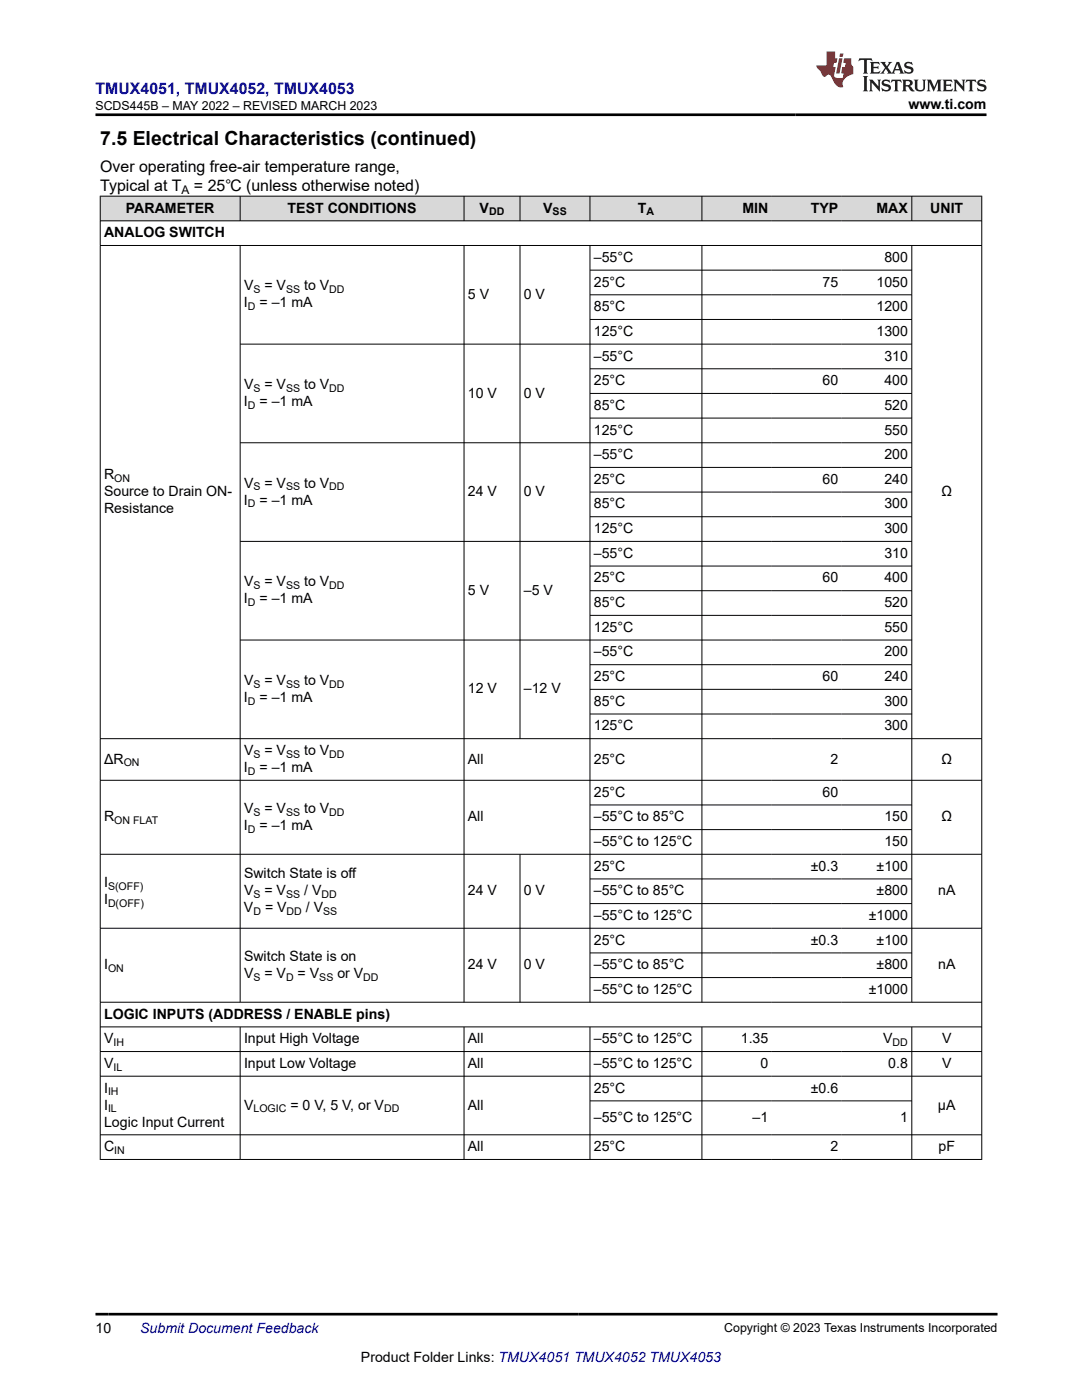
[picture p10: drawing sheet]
<svg xmlns="http://www.w3.org/2000/svg" width="216mm" height="279mm" viewBox="0 0 216 279" stroke-linecap="round" stroke-linejoin="round" font-family="sans-serif">
<defs><g id="words">
<text font-size="3.9" x="20" y="28.8">7.5 Electrical Characteristics (continued)</text>
<text font-size="3.2" fill="#00f" x="19" y="18.7">TMUX4051, TMUX4052, TMUX4053</text>
<g font-size="3.2">
<text x="20" y="34.3">Over operating free-air temperature range,</text>
<text x="20" y="38.1">Typical at T</text>
<text x="38.7" y="38.1">= 25℃ (unless otherwise noted)</text>
</g>
<g font-size="2.8">
<text x="181.3" y="21.8">www.ti.com</text>
<text x="20.8" y="47.3">ANALOG SWITCH</text>
<text x="25.1" y="42.4">PARAMETER</text>
<text x="57.4" y="42.4">TEST CONDITIONS</text>
<text x="95.7" y="42.4">V</text>
<text x="108.4" y="42.4">V</text>
<text x="127.3" y="42.4">T</text>
<text x="148.1" y="42.4">MIN</text>
<text x="161.8" y="42.4">TYP</text>
<text x="174.9" y="42.4">MAX</text>
<text x="185.6" y="42.4">UNIT</text>
<text x="118.5" y="52.3">–55°C</text>
<text x="176.5" y="52.3">800</text>
<text x="48.7" y="58">V</text>
<text x="52.8" y="58">= V</text>
<text x="60.7" y="58">to V</text>
<text x="93.4" y="59.6">5 V</text>
<text x="104.5" y="59.6">0 V</text>
<text x="118.5" y="57.2">25°C</text>
<text x="164.1" y="57.2">75</text>
<text x="174.9" y="57.2">1050</text>
<text x="48.7" y="61.3">I</text>
<text x="51.8" y="61.3">= –1 mA</text>
<text x="118.5" y="62.1">85°C</text>
<text x="174.9" y="62.1">1200</text>
<text x="118.5" y="67">125°C</text>
<text x="118.5" y="72">–55°C</text>
<text x="174.9" y="67">1300</text>
<text x="176.5" y="72">310</text>
<text x="48.7" y="77.6">V</text>
<text x="52.8" y="77.6">= V</text>
<text x="60.7" y="77.6">to V</text>
<text x="118.5" y="76.9">25°C</text>
<text x="164.1" y="76.9">60</text>
<text x="176.5" y="76.9">400</text>
<text x="48.7" y="81">I</text>
<text x="51.8" y="81">= –1 mA</text>
<text x="93.4" y="79.3">10 V</text>
<text x="104.5" y="79.3">0 V</text>
<text x="118.5" y="81.8">85°C</text>
<text x="176.5" y="81.8">520</text>
<text x="118.5" y="86.7">125°C</text>
<text x="176.5" y="86.7">550</text>
<text x="20.8" y="95.6">R</text>
<text x="118.5" y="91.6">–55°C</text>
<text x="176.5" y="91.6">200</text>
<text x="20.8" y="99">Source to Drain ON-</text>
<text x="48.7" y="100.7">I</text>
<text x="48.7" y="97.3">V</text>
<text x="51.8" y="100.7">= –1 mA</text>
<text x="52.8" y="97.3">= V</text>
<text x="60.7" y="97.3">to V</text>
<text x="93.4" y="99">24 V</text>
<text x="104.5" y="99">0 V</text>
<text x="118.5" y="96.6">25°C</text>
<text x="118.5" y="101.5">85°C</text>
<text x="164.1" y="96.6">60</text>
<text x="176.5" y="96.6">240</text>
<text x="176.5" y="101.5">300</text>
<text x="187.9" y="99">Ω</text>
<text x="20.8" y="102.4">Resistance</text>
<text x="118.5" y="106.4">125°C</text>
<text x="176.5" y="106.4">300</text>
<text x="118.5" y="111.3">–55°C</text>
<text x="176.5" y="111.3">310</text>
<text x="48.7" y="117">V</text>
<text x="52.8" y="117">= V</text>
<text x="60.7" y="117">to V</text>
<text x="93.4" y="118.7">5 V</text>
<text x="104.5" y="118.7">–5 V</text>
<text x="118.5" y="116.2">25°C</text>
<text x="164.1" y="116.2">60</text>
<text x="176.5" y="116.2">400</text>
<text x="48.7" y="120.4">I</text>
<text x="51.8" y="120.4">= –1 mA</text>
<text x="118.5" y="121.2">85°C</text>
<text x="176.5" y="121.2">520</text>
<text x="118.5" y="126.1">125°C</text>
<text x="118.5" y="131">–55°C</text>
<text x="176.5" y="126.1">550</text>
<text x="176.5" y="131">200</text>
<text x="48.7" y="136.7">V</text>
<text x="52.8" y="136.7">= V</text>
<text x="60.7" y="136.7">to V</text>
<text x="118.5" y="135.9">25°C</text>
<text x="164.1" y="135.9">60</text>
<text x="176.5" y="135.9">240</text>
<text x="48.7" y="140.1">I</text>
<text x="51.8" y="140.1">= –1 mA</text>
<text x="93.4" y="138.4">12 V</text>
<text x="104.5" y="138.4">–12 V</text>
<text x="118.5" y="140.8">85°C</text>
<text x="176.5" y="140.8">300</text>
<text x="118.5" y="145.8">125°C</text>
<text x="176.5" y="145.8">300</text>
<text x="20.8" y="152.4">ΔR</text>
<text x="48.7" y="154.1">I</text>
<text x="48.7" y="150.7">V</text>
<text x="51.8" y="154.1">= –1 mA</text>
<text x="52.8" y="150.7">= V</text>
<text x="60.7" y="150.7">to V</text>
<text x="93.4" y="152.4">All</text>
<text x="118.5" y="152.4">25°C</text>
<text x="165.7" y="152.4">2</text>
<text x="187.9" y="152.4">Ω</text>
<text x="118.5" y="159">25°C</text>
<text x="164.1" y="159">60</text>
<text x="20.8" y="163.9">R</text>
<text x="48.7" y="165.6">I</text>
<text x="48.7" y="162.2">V</text>
<text x="51.8" y="165.6">= –1 mA</text>
<text x="52.8" y="162.2">= V</text>
<text x="60.7" y="162.2">to V</text>
<text x="93.4" y="163.9">All</text>
<text x="118.5" y="163.9">–55°C to 85°C</text>
<text x="176.5" y="163.9">150</text>
<text x="187.9" y="163.9">Ω</text>
<text x="118.5" y="168.8">–55°C to 125°C</text>
<text x="118.5" y="173.8">25°C</text>
<text x="161.8" y="173.8">±0.3</text>
<text x="174.9" y="173.8">±100</text>
<text x="176.5" y="168.8">150</text>
<text x="20.8" y="177">I</text>
<text x="48.7" y="175.3">Switch State is off</text>
<text x="48.7" y="178.7">V</text>
<text x="52.8" y="178.7">= V</text>
<text x="60.7" y="178.7">/ V</text>
<text x="93.4" y="178.7">24 V</text>
<text x="104.5" y="178.7">0 V</text>
<text x="118.5" y="178.7">–55°C to 85°C</text>
<text x="174.9" y="178.7">±800</text>
<text x="187.2" y="178.7">nA</text>
<text x="20.8" y="180.4">I</text>
<text x="48.7" y="182.1">V</text>
<text x="52.9" y="182.1">= V</text>
<text x="61" y="182.1">/ V</text>
<text x="118.5" y="183.6">–55°C to 125°C</text>
<text x="173.3" y="183.6">±1000</text>
<text x="48.7" y="191.8">Switch State is on</text>
<text x="118.5" y="188.5">25°C</text>
<text x="161.8" y="188.5">±0.3</text>
<text x="174.9" y="188.5">±100</text>
<text x="20.8" y="193.4">I</text>
<text x="48.7" y="195.1">V</text>
<text x="52.8" y="195.1">= V</text>
<text x="59.4" y="195.1">= V</text>
<text x="67.3" y="195.1">or V</text>
<text x="93.4" y="193.4">24 V</text>
<text x="104.5" y="193.4">0 V</text>
<text x="118.5" y="193.4">–55°C to 85°C</text>
<text x="174.9" y="193.4">±800</text>
<text x="187.2" y="193.4">nA</text>
<text x="20.8" y="203.3">LOGIC INPUTS (ADDRESS / ENABLE pins)</text>
<text x="118.5" y="198.4">–55°C to 125°C</text>
<text x="173.3" y="198.4">±1000</text>
<text x="20.8" y="208.2">V</text>
<text x="48.7" y="208.2">Input High Voltage</text>
<text x="93.4" y="208.2">All</text>
<text x="118.5" y="208.2">–55°C to 125°C</text>
<text x="147.8" y="208.2">1.35</text>
<text x="176.2" y="208.2">V</text>
<text x="188" y="208.2">V</text>
<text x="20.8" y="213.1">V</text>
<text x="48.7" y="213.1">Input Low Voltage</text>
<text x="93.4" y="213.1">All</text>
<text x="118.5" y="213.1">–55°C to 125°C</text>
<text x="151.7" y="213.1">0</text>
<text x="177.3" y="213.1">0.8</text>
<text x="188" y="213.1">V</text>
<text x="20.8" y="218.1">I</text>
<text x="20.8" y="221.4">I</text>
<text x="48.7" y="221.4">V</text>
<text x="57.9" y="221.4">= 0 V, 5 V, or V</text>
<text x="93.4" y="221.4">All</text>
<text x="118.5" y="218.1">25°C</text>
<text x="161.8" y="218.1">±0.6</text>
<text x="187.2" y="221.4">µA</text>
<text x="20.8" y="224.8">Logic Input Current</text>
<text x="118.5" y="223.9">–55°C to 125°C</text>
<text x="150.2" y="223.9">–1</text>
<text x="179.6" y="223.9">1</text>
<text x="20.8" y="229.7">C</text>
<text x="93.4" y="229.7">All</text>
<text x="118.5" y="229.7">25°C</text>
<text x="165.7" y="229.7">2</text>
<text x="187.3" y="229.7">pF</text>
<text x="19" y="266.1">10</text>
<text x="72" y="271.7">Product Folder Links: TMUX4051 TMUX4052 TMUX4053</text>
</g>
<text font-size="2.8" fill="#00f" x="28" y="266.1">Submit Document Feedback</text>
<g font-size="2.5">
<text x="19" y="21.9">SCDS445B – MAY 2022 – REVISED MARCH 2023</text>
<text x="144.5" y="265.8">Copyright © 2023 Texas Instruments Incorporated</text>
</g>
<text font-size="2.4" x="36.2" y="38.7">A</text>
<g font-size="2.1">
<text x="97.6" y="43">DD</text>
<text x="110.3" y="43">SS</text>
<text x="129" y="43">A</text>
<text x="50.6" y="58.5">S</text>
<text x="57.1" y="58.5">SS</text>
<text x="65.7" y="58.5">DD</text>
<text x="49.5" y="61.9">D</text>
<text x="49.5" y="81.6">D</text>
<text x="50.6" y="78.2">S</text>
<text x="57.1" y="78.2">SS</text>
<text x="65.7" y="78.2">DD</text>
<text x="22.8" y="96.2">ON</text>
<text x="49.5" y="101.3">D</text>
<text x="50.6" y="97.9">S</text>
<text x="57.1" y="97.9">SS</text>
<text x="65.7" y="97.9">DD</text>
<text x="50.6" y="117.6">S</text>
<text x="57.1" y="117.6">SS</text>
<text x="65.7" y="117.6">DD</text>
<text x="49.5" y="121">D</text>
<text x="50.6" y="137.3">S</text>
<text x="57.1" y="137.3">SS</text>
<text x="65.7" y="137.3">DD</text>
<text x="49.5" y="140.6">D</text>
<text x="24.7" y="152.9">ON</text>
<text x="49.5" y="154.6">D</text>
<text x="50.6" y="151.3">S</text>
<text x="57.1" y="151.3">SS</text>
<text x="65.7" y="151.3">DD</text>
<text x="22.8" y="164.5">ON FLAT</text>
<text x="49.5" y="166.2">D</text>
<text x="50.6" y="162.8">S</text>
<text x="57.1" y="162.8">SS</text>
<text x="65.7" y="162.8">DD</text>
<text x="21.6" y="177.6">S(OFF)</text>
<text x="50.6" y="179.2">S</text>
<text x="57.1" y="179.2">SS</text>
<text x="64.1" y="179.2">DD</text>
<text x="21.6" y="180.9">D(OFF)</text>
<text x="50.6" y="182.6">D</text>
<text x="57.2" y="182.6">DD</text>
<text x="64.5" y="182.6">SS</text>
<text x="21.6" y="194">ON</text>
<text x="50.6" y="195.7">S</text>
<text x="57.1" y="195.7">D</text>
<text x="63.7" y="195.7">SS</text>
<text x="72.5" y="195.7">DD</text>
<text x="22.6" y="208.8">IH</text>
<text x="178.1" y="208.8">DD</text>
<text x="22.6" y="213.7">IL</text>
<text x="21.6" y="218.6">IH</text>
<text x="21.6" y="222">IL</text>
<text x="50.6" y="222">LOGIC</text>
<text x="76.6" y="222">DD</text>
<text x="22.8" y="230.3">IN</text>
</g>
</g></defs>
<g fill="#d8d8d8">
<path d="M20 39.1h175.9v5h-175.9z" fill-rule="evenodd"/>
<path d="M20.1 39.2h27.8v4.8h-27.8z" fill-rule="evenodd"/>
<path d="M48 39.2h44.5v4.8h-44.5z" fill-rule="evenodd"/>
<path d="M92.7 39.2h11v4.8h-11z" fill-rule="evenodd"/>
<path d="M103.8 39.2h13.9v4.8h-13.9z" fill-rule="evenodd"/>
<path d="M117.8 39.2h22.2v4.8h-22.2z" fill-rule="evenodd"/>
<path d="M140.1 39.2h13.9v4.8h-13.9z" fill-rule="evenodd"/>
<path d="M154 39.2h14v4.8h-14z" fill-rule="evenodd"/>
<path d="M168 39.2h13.9v4.8h-13.9z" fill-rule="evenodd"/>
<path d="M182 39.2h13.8v4.8h-13.8z" fill-rule="evenodd"/>
</g>
<g fill="none" stroke="#000" stroke-width=".2">
<path d="M19.9 39.1h176.1M20 39.1v192.4M47.9 39.1v5M92.6 39.1v5M103.8 39.1v5M117.7 39.1v5M140.1 39.1v5M181.9 39.1v5M195.9 39.1v192.4M19.9 44.1h176.1M19.9 49h176.1M47.9 49v151.1"/>
<path d="M92.6 49v151.1M103.8 49v98.5M117.7 49v151.1M117.7 53.9h64.3M117.7 58.8h64.3M140.1 49v151.1M181.9 49v151.1M117.7 63.8h64.3M117.7 73.6h64.3M117.7 78.5h64.3M182 68.7h-134.1M47.9 88.4h134.1"/>
<path d="M117.7 83.4h64.3M117.7 93.3h64.3M117.7 98.2h64.3M47.9 108h134.1M117.7 103.1h64.3M117.7 113h64.3M117.7 117.9h64.3M47.9 127.7h134.1M117.7 122.8h64.3M117.7 132.7h64.3M117.7 137.6h64.3M19.9 147.4h176.1"/>
<path d="M19.9 155.7h176.1M117.7 142.5h64.3M19.9 170.5h176.1M103.8 170.5v29.6M117.7 160.6h64.3M117.7 165.6h64.3M117.7 175.4h64.3M19.9 185.3h176.1M117.7 180.3h64.3M117.7 190.2h64.3M117.7 195.1h64.3M19.9 200h176.1"/>
<path d="M19.9 204.9h176.1M19.9 209.9h176.1M19.9 214.8h176.1M47.9 204.9v26.6M92.6 204.9v26.6M117.7 204.9v26.6M117.7 219.7h64.3M140.1 204.9v26.6M181.9 204.9v26.6M19.9 226.5h176.1M19.9 231.4h176.1"/>
</g>
<path d="M171.5 11.6l-.2 .6 .5-.2h.6v.1v2.2l-.2 .4h1l-.2-.4v-2.2v-.1h.5l.5 .2-.1-.6zM173.6 12.4l.2 .3v1.6l-.2 .4h1.9l.1-.6a1.08 1.08 0 0 1-1.3 .2v-.7h.6l.4 .2v-.7l-.4 .2h-.6v-.5l.2-.2a1 1 0 0 1 1 .3l-.1-.5zM175.7 12.4l.9 1.1-1 1.2h.9l-.2-.2 .5-.8 .4 .8-.2 .2h1.6l-.2-.2 .2-.5h.9l.1 .5-.1 .2h.9l-.2-.4-.8-1.9h-.5l-.9 2.1-.9-1.1 .9-1h-.8l.2 .2-.4 .6-.4-.6 .2-.2zM179 12.8l.4 1h-.7zM180.7 12.5a.65 .65 0 0 0-.2 .7 .65 .65 0 0 0 .6 .5l.6 .1 .1 .3a.79 .79 0 0 1-.7 .4 .79 .79 0 0 1-.7-.5l.1 .7 .2-.1a.93 .93 0 0 0 1.1 0 .93 .93 0 0 0 .4-.9 1.46 1.46 0 0 0-1.2-.6l-.1-.3a1.09 1.09 0 0 1 1.2 .2l-.2-.6-.1 .1-.5-.2zM172.2 15.2l.2 .4v2.2l-.2 .4h1l-.2-.4v-2.2l.2-.4zM173.4 15.9l.2 .4v1.5l-.2 .4h.8l-.3-.4 .1-1.3 1.6 1.8v-2l.2-.4h-.7l.1 .2 .1 1.1-1.2-1.3zM176.2 16a.65 .65 0 0 0-.2 .8 .65 .65 0 0 0 .6 .4l.6 .2 .1 .2a.79 .79 0 0 1-.7 .4 .79 .79 0 0 1-.7-.5l.1 .7 .2-.1a.93 .93 0 0 0 1.1 .1 .93 .93 0 0 0 .4-1 1.46 1.46 0 0 0-1.2-.5l-.1-.4a1.09 1.09 0 0 1 1.2 .2l-.1-.6-.2 .1-.5-.1zM177.9 15.9l-.1 .6a.63 .63 0 0 1 .8-.3v1.6l-.3 .4h1l-.2-.4v-1.6a.66 .66 0 0 1 .8 .3l-.1-.6zM180 15.9l.2 .4v1.5l-.2 .4h1l-.2-.2-.1-.7h.5l.1 .2a.79 .79 0 0 0 1.2 .6l-1-.9a.61 .61 0 0 0 .6-.6 .61 .61 0 0 0-.5-.7zM180.8 16.2h.1a.47 .47 0 0 1 .5 .1 .47 .47 0 0 1 .1 .5l-.1 .1-.7 .1zM182.3 15.9l.2 .2a2.27 2.27 0 0 0 .4 2 1.04 1.04 0 0 0 1.7-.7v-1.3l.2-.2h-.8l.2 .4v1.1a.6 .6 0 0 1-.6 .6 .6 .6 0 0 1-.6-.6v-1.1l.3-.4zM184.9 15.9l.2 .4v1.5l-.2 .4h.8l-.3-.4v-1.4l.9 1.9 .9-1.9v1.4l-.3 .4h1l-.2-.4v-1.5l.2-.4h-.8l-.7 1.5-.6-1.5zM188.1 15.9l.2 .4v1.5l-.2 .4h1.9l.1-.6a1.09 1.09 0 0 1-1.3 .2v-.7h.6l.4 .2v-.6l-.4 .2h-.6v-.6l.2-.1a1.01 1.01 0 0 1 1 .3l-.1-.6zM190.2 15.9l.3 .4v1.5l-.3 .4h.8l-.2-.4v-1.3l1.6 1.8v-2l.2-.4h-.7l.2 .2v1.1l-1.2-1.3zM192.8 15.9l-.1 .6a.63 .63 0 0 1 .8-.3v1.6l-.3 .4h1l-.2-.4v-1.6a.66 .66 0 0 1 .8 .3l-.1-.6zM195.2 16a.65 .65 0 0 0-.2 .8 .65 .65 0 0 0 .6 .4l.6 .2 .2 .2a.79 .79 0 0 1-.7 .4 .79 .79 0 0 1-.7-.5l.1 .7 .2-.1a.93 .93 0 0 0 1 .1 .93 .93 0 0 0 .5-1 1.46 1.46 0 0 0-1.3-.5v-.4a1.09 1.09 0 0 1 1.2 .2l-.2-.6-.2 .1-.5-.1z" fill="#231f20"/>
<path d="M164.9 10.3v2.7h-2l.1 .4 .8 1a.95 .95 0 0 0 1 .9 .59 .59 0 0 1 .5-.4 .59 .59 0 0 1 .5 .3l.4 .8a1.59 1.59 0 0 0 2.1 1.4 1.61 1.61 0 0 1 1-2.3l1-.3-.1-1.5a1.59 1.59 0 0 1-.3-1.7h-1.5l-.2 .9h.6l-.2 .9h-.5l-.2 .9v.3l.4 .1-.1 .9h-.7a.73 .73 0 0 1-1-.7l.3-1.5h-.5l.1-.9h.5l.2-.9h-.5v-1.3zM167.4 11.6l-.6 3.1h.7l.6-3.1zM167.6 10.7l-.1 .6h.7l.1-.6z" fill="#ed1c24"/>
<path d="M19 22.9h177.8M19 262.3h180" fill="none" stroke="#000" stroke-width=".53"/>
<use href="#words"/>
</svg>
